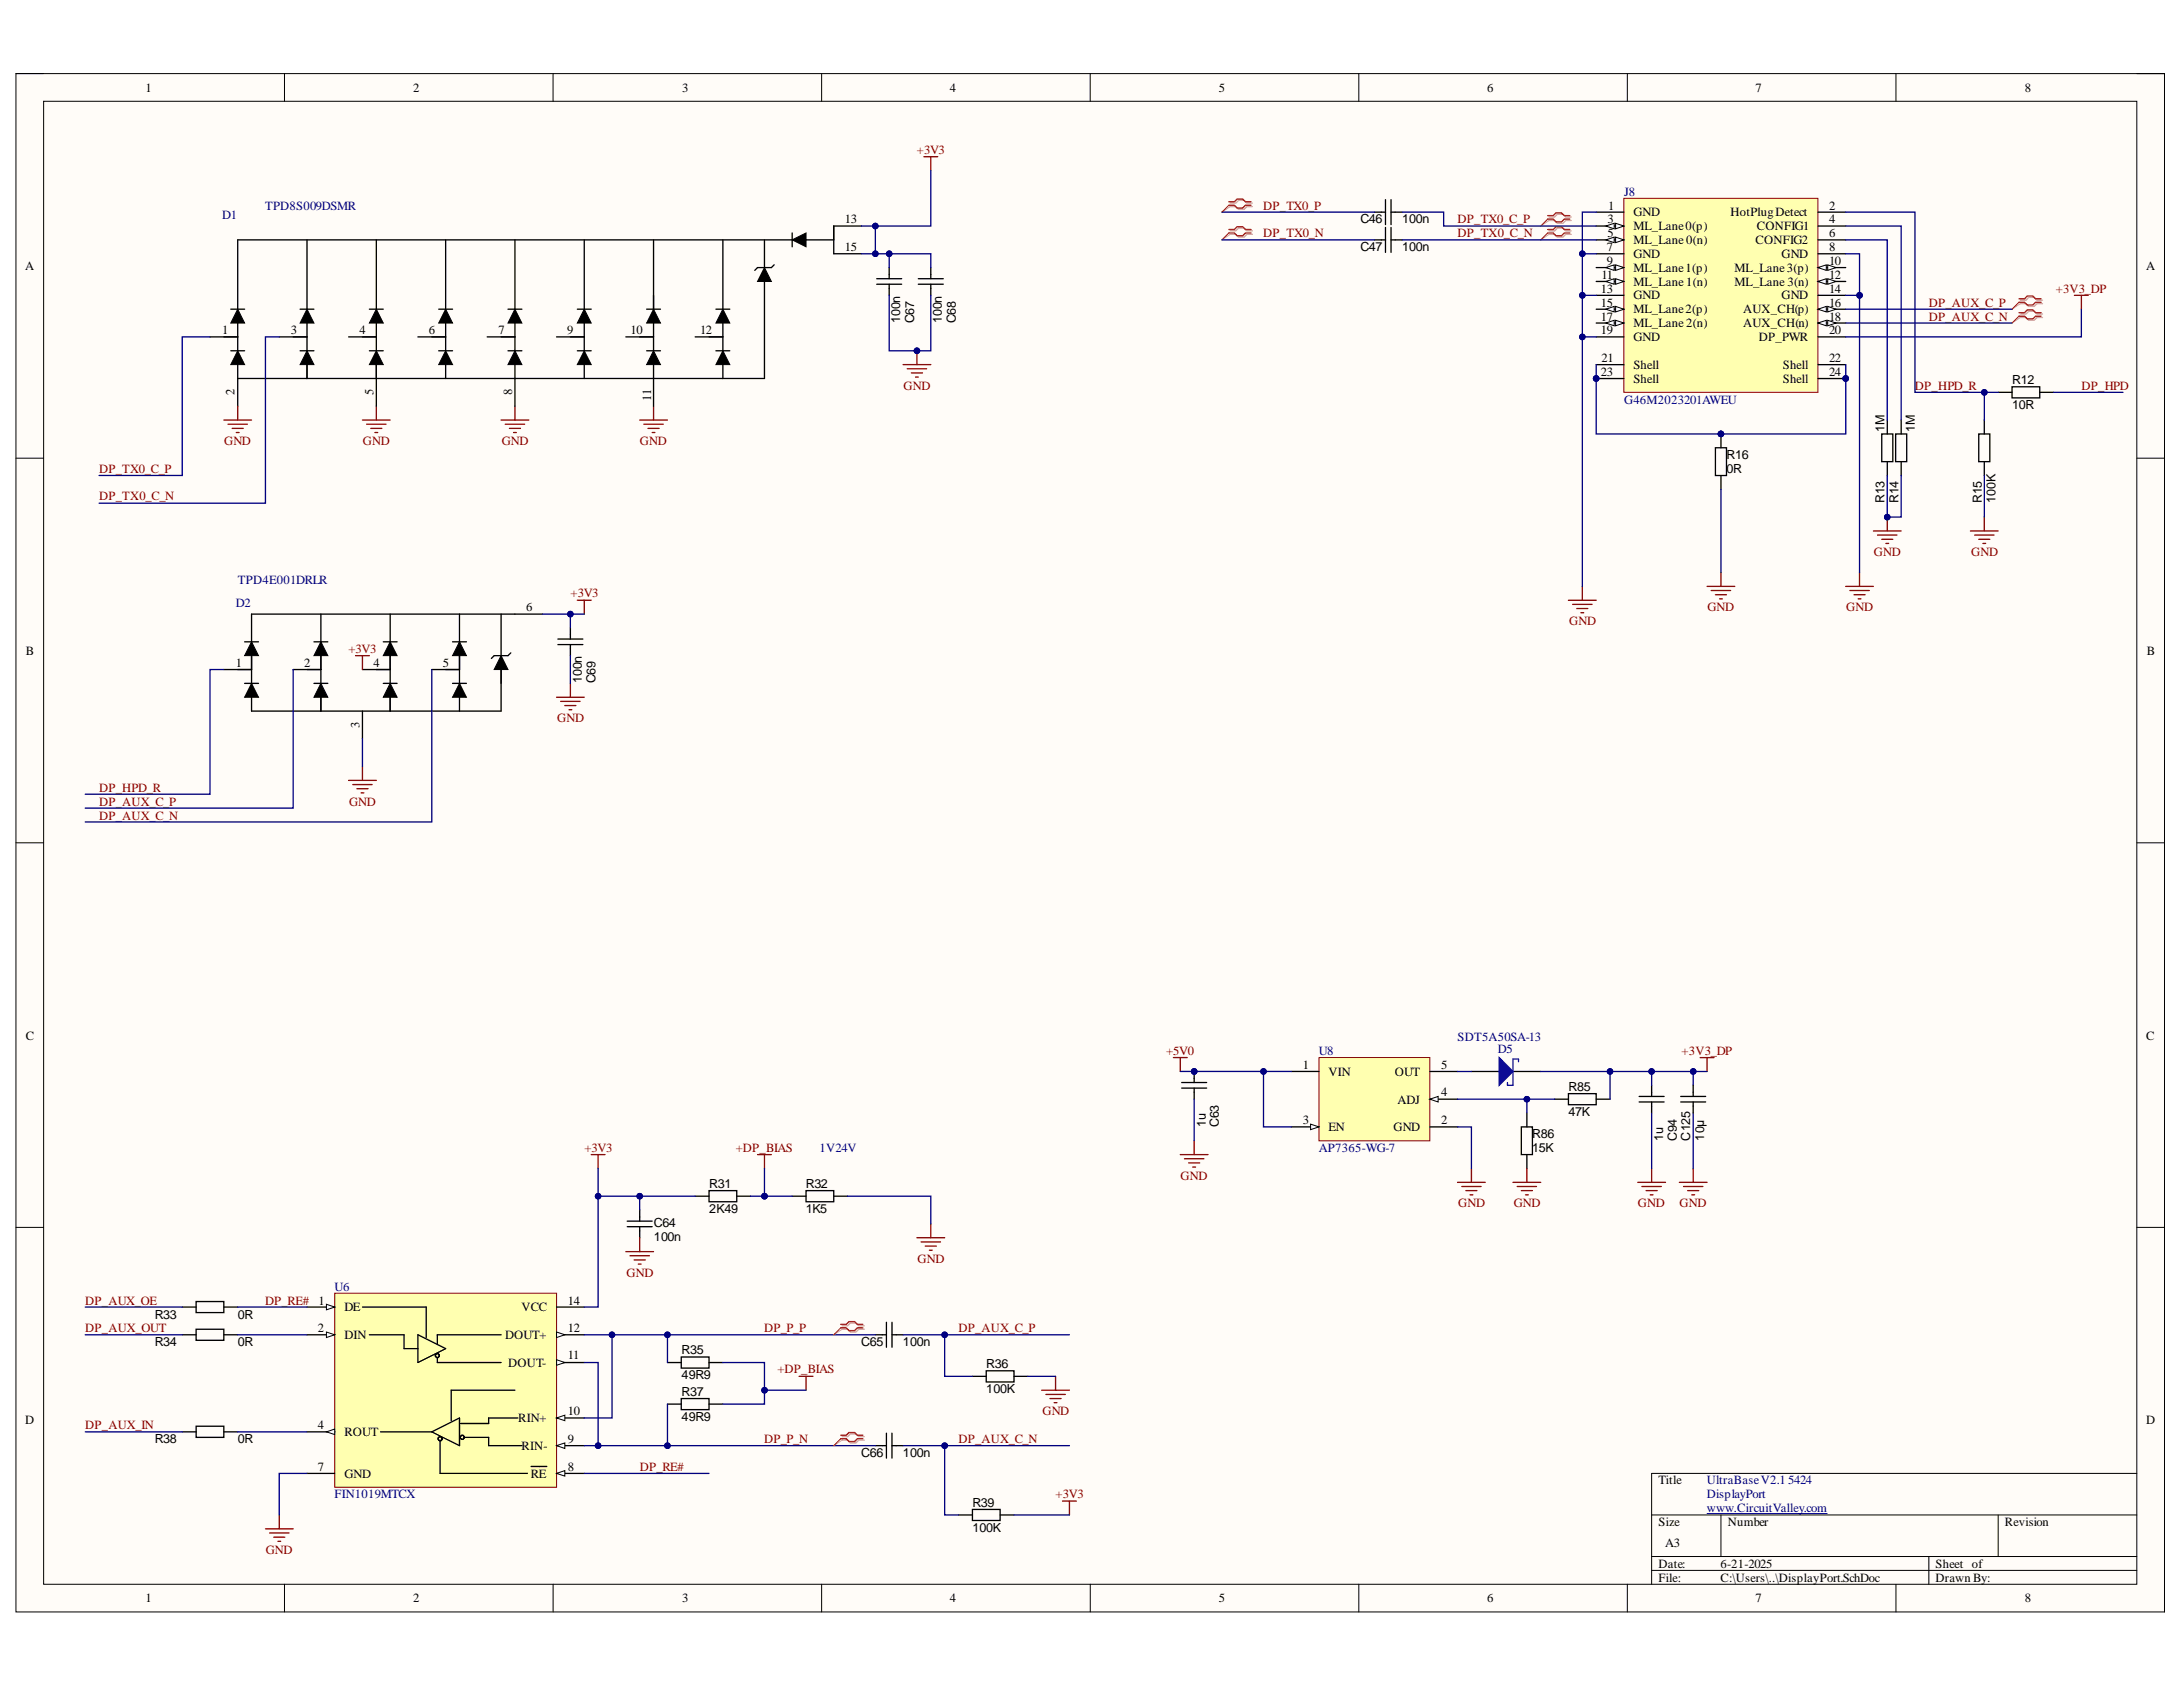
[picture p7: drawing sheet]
<svg xmlns="http://www.w3.org/2000/svg" width="279mm" height="216mm" viewBox="0 0 279 216" stroke-linecap="round" stroke-linejoin="round" font-family="sans-serif">
<defs><g id="words">
<g font-size="1.6">
<text x="18.6" y="11.8">1</text>
<text x="52.9" y="11.8">2</text>
<text x="87.3" y="11.8">3</text>
<text x="121.6" y="11.8">4</text>
<text x="156" y="11.8">5</text>
<text x="190.4" y="11.8">6</text>
<text x="224.7" y="11.8">7</text>
<text x="259.1" y="11.8">8</text>
<text x="108.1" y="28.6">13</text>
<text x="174.1" y="28.6">C46</text>
<text x="179.4" y="28.6">100n</text>
<text x="205.8" y="28.6">3</text>
<text x="205.8" y="26.8">1</text>
<text x="209.1" y="27.7">GND</text>
<text x="209.1" y="29.4">ML_Lane0(p)</text>
<text x="221.5" y="27.7">HotPlugDetect</text>
<text x="224.9" y="29.4">CONFIG1</text>
<text x="234.1" y="26.8">2</text>
<text x="234.1" y="28.6">4</text>
<text x="3.2" y="34.6">A</text>
<text x="108.1" y="32.1">15</text>
<text x="174.1" y="32.1">C47</text>
<text x="179.4" y="32.1">100n</text>
<text x="205" y="35.7">11</text>
<text x="205.7" y="32.1">7</text>
<text x="205.7" y="33.9">9</text>
<text x="205.8" y="30.4">5</text>
<text x="209.1" y="31.2">ML_Lane 0(n)</text>
<text x="209.1" y="33">GND</text>
<text x="209.1" y="34.8">ML_Lane1(p)</text>
<text x="222" y="34.8">ML_Lane3(p)</text>
<text x="224.7" y="31.2">CONFIG2</text>
<text x="228" y="33">GND</text>
<text x="234.1" y="30.4">6</text>
<text x="234.1" y="32.1">8</text>
<text x="234.1" y="33.9">10</text>
<text x="234.1" y="35.7">12</text>
<text x="274.7" y="34.6">A</text>
<text x="115.2" y="41.4" transform="rotate(-90 115.2 41.4)">100n</text>
<text x="117" y="41.4" transform="rotate(-90 117 41.4)">C67</text>
<text x="120.6" y="41.4" transform="rotate(-90 120.6 41.4)">100n</text>
<text x="122.3" y="41.4" transform="rotate(-90 122.3 41.4)">C68</text>
<text x="204.9" y="37.5">13</text>
<text x="204.9" y="39.2">15</text>
<text x="204.9" y="41">17</text>
<text x="209.1" y="36.5">ML_Lane 1(n)</text>
<text x="209.1" y="38.3">GND</text>
<text x="209.1" y="40.1">ML_Lane2(p)</text>
<text x="209.1" y="41.9">ML_Lane 2(n)</text>
<text x="222" y="36.5">ML_Lane 3(n)</text>
<text x="223.1" y="40.1">AUX_CH(p)</text>
<text x="223.1" y="41.9">AUX_CH(n)</text>
<text x="228" y="38.3">GND</text>
<text x="234.1" y="37.5">14</text>
<text x="234.1" y="39.2">16</text>
<text x="234.1" y="41">18</text>
<text x="28.4" y="42.8">1</text>
<text x="37.2" y="42.8">3</text>
<text x="46" y="42.8">4</text>
<text x="54.9" y="42.8">6</text>
<text x="63.8" y="42.8">7</text>
<text x="72.6" y="42.8">9</text>
<text x="80.7" y="42.8">10</text>
<text x="89.6" y="42.8">12</text>
<text x="204.9" y="42.8">19</text>
<text x="205" y="46.4">21</text>
<text x="209.1" y="43.6">GND</text>
<text x="209.1" y="47.2">Shell</text>
<text x="225.1" y="43.6">DP_PWR</text>
<text x="228.2" y="47.2">Shell</text>
<text x="234.1" y="42.8">20</text>
<text x="234.1" y="46.4">22</text>
<text x="30" y="50.6" transform="rotate(-90 30 50.6)">2</text>
<text x="47.8" y="50.6" transform="rotate(-90 47.8 50.6)">5</text>
<text x="65.6" y="50.6" transform="rotate(-90 65.6 50.6)">8</text>
<text x="83.3" y="51.3" transform="rotate(-90 83.3 51.3)">11</text>
<text x="204.9" y="48.1">23</text>
<text x="209.1" y="49">Shell</text>
<text x="228.2" y="49">Shell</text>
<text x="234.1" y="48.1">24</text>
<text x="257.5" y="52.4">10R</text>
<text x="257.5" y="49.1">R12</text>
<text x="221" y="58.8">R16</text>
<text x="241.2" y="55.3" transform="rotate(-90 241.2 55.3)">1M</text>
<text x="245.1" y="55.3" transform="rotate(-90 245.1 55.3)">1M</text>
<text x="221" y="60.5">0R</text>
<text x="241.2" y="64.4" transform="rotate(-90 241.2 64.4)">R13</text>
<text x="243" y="64.4" transform="rotate(-90 243 64.4)">R14</text>
<text x="253.6" y="64.4" transform="rotate(-90 253.6 64.4)">R15</text>
<text x="255.4" y="64.4" transform="rotate(-90 255.4 64.4)">100K</text>
<text x="3.3" y="83.8">B</text>
<text x="67.3" y="78.2">6</text>
<text x="274.8" y="83.8">B</text>
<text x="30.2" y="85.3">1</text>
<text x="38.9" y="85.3">2</text>
<text x="47.8" y="85.3">4</text>
<text x="56.7" y="85.3">5</text>
<text x="74.5" y="87.5" transform="rotate(-90 74.5 87.5)">100n</text>
<text x="76.2" y="87.5" transform="rotate(-90 76.2 87.5)">C69</text>
<text x="46" y="93.1" transform="rotate(-90 46 93.1)">3</text>
<text x="3.3" y="133">C</text>
<text x="166.8" y="136.8">1</text>
<text x="170.1" y="137.7">VIN</text>
<text x="178.5" y="137.7">OUT</text>
<text x="184.4" y="136.8">5</text>
<text x="274.7" y="133">C</text>
<text x="166.8" y="143.9">3</text>
<text x="178.9" y="141.3">ADJ</text>
<text x="184.4" y="140.3">4</text>
<text x="184.4" y="143.9">2</text>
<text x="200.8" y="142.9">47K</text>
<text x="200.8" y="139.6">R85</text>
<text x="154.3" y="144.2" transform="rotate(-90 154.3 144.2)">1u</text>
<text x="156" y="144.2" transform="rotate(-90 156 144.2)">C63</text>
<text x="170.1" y="144.7">EN</text>
<text x="178.3" y="144.7">GND</text>
<text x="196.1" y="147.4">15K</text>
<text x="196.1" y="145.6">R86</text>
<text x="212.9" y="146" transform="rotate(-90 212.9 146)">1u</text>
<text x="214.6" y="146" transform="rotate(-90 214.6 146)">C94</text>
<text x="216.3" y="146" transform="rotate(-90 216.3 146)">C125</text>
<text x="218.1" y="146" transform="rotate(-90 218.1 146)">10µ</text>
<text x="90.8" y="155.2">2K49</text>
<text x="90.8" y="152.1">R31</text>
<text x="103.1" y="155.2">1K5</text>
<text x="103.1" y="152.1">R32</text>
<text x="83.7" y="158.8">100n</text>
<text x="83.7" y="157">C64</text>
<text x="40.8" y="167">1</text>
<text x="44.1" y="167.8">DE</text>
<text x="66.8" y="167.8">VCC</text>
<text x="72.7" y="167">14</text>
<text x="19.8" y="168.7">R33</text>
<text x="19.8" y="172.3">R34</text>
<text x="30.5" y="168.7">0R</text>
<text x="30.5" y="172.3">0R</text>
<text x="40.7" y="170.5">2</text>
<text x="44.1" y="171.4">DIN</text>
<text x="64.6" y="171.4">DOUT+</text>
<text x="72.7" y="174">11</text>
<text x="72.7" y="170.5">12</text>
<text x="87.2" y="173.3">R35</text>
<text x="110.2" y="172.3">C65</text>
<text x="115.6" y="172.3">100n</text>
<text x="65.1" y="174.9">DOUT-</text>
<text x="87.2" y="176.5">49R9</text>
<text x="87.2" y="178.6">R37</text>
<text x="126.2" y="178.3">100K</text>
<text x="126.2" y="175.1">R36</text>
<text x="3.2" y="182.2">D</text>
<text x="19.8" y="184.6">R38</text>
<text x="30.5" y="184.6">0R</text>
<text x="40.7" y="182.9">4</text>
<text x="44.1" y="183.8">ROUT</text>
<text x="66.3" y="182">RIN+</text>
<text x="66.8" y="185.6">RIN-</text>
<text x="72.7" y="184.6">9</text>
<text x="72.7" y="181.1">10</text>
<text x="87.2" y="181.9">49R9</text>
<text x="274.7" y="182.2">D</text>
<text x="40.7" y="188.2">7</text>
<text x="44.1" y="189.1">GND</text>
<text x="67.9" y="189.1">RE</text>
<text x="72.7" y="188.2">8</text>
<text x="110.2" y="186.4">C66</text>
<text x="115.6" y="186.4">100n</text>
<text x="212.3" y="190">Title</text>
<text x="124.5" y="196.1">100K</text>
<text x="124.5" y="192.8">R39</text>
<text x="212.3" y="195.3">Size</text>
<text x="221.2" y="195.3">Number</text>
<text x="256.6" y="195.3">Revision</text>
<text x="212.3" y="200.6">Date:</text>
<text x="212.3" y="202.4">File:</text>
<text x="213.1" y="198">A3</text>
<text x="220.2" y="200.6">6-21-2025</text>
<text x="220.2" y="202.4">C:\Users\..\DisplayPort.SchDoc</text>
<text x="247.7" y="200.6">Sheet of</text>
<text x="247.7" y="202.4">Drawn By:</text>
<text x="18.6" y="205">1</text>
<text x="52.9" y="205">2</text>
<text x="87.3" y="205">3</text>
<text x="121.6" y="205">4</text>
<text x="156" y="205">5</text>
<text x="190.4" y="205">6</text>
<text x="224.7" y="205">7</text>
<text x="259.1" y="205">8</text>
</g>
<g font-size="1.6" fill="#800000">
<text x="117.3" y="19.7">+3V3</text>
<text x="161.7" y="26.8">DP_TX0_P</text>
<text x="186.5" y="28.6">DP_TX0_C_P</text>
<text x="161.7" y="30.4">DP_TX0_N</text>
<text x="186.5" y="30.4">DP_TX0_C_N</text>
<text x="246.9" y="39.2">DP_AUX_C_P</text>
<text x="246.9" y="41">DP_AUX_C_N</text>
<text x="263.1" y="37.5">+3V3_DP</text>
<text x="115.7" y="49.9">GND</text>
<text x="245.1" y="49.9">DP_HPD_R</text>
<text x="266.4" y="49.9">DP_HPD</text>
<text x="28.7" y="56.9">GND</text>
<text x="46.4" y="56.9">GND</text>
<text x="64.2" y="56.9">GND</text>
<text x="81.9" y="56.9">GND</text>
<text x="12.7" y="64">DP_TX0_C_N</text>
<text x="12.7" y="60.5">DP_TX0_C_P</text>
<text x="239.8" y="71.1">GND</text>
<text x="252.3" y="71.1">GND</text>
<text x="73" y="76.5">+3V3</text>
<text x="44.6" y="83.6">+3V3</text>
<text x="200.8" y="80">GND</text>
<text x="218.5" y="78.2">GND</text>
<text x="236.3" y="78.2">GND</text>
<text x="71.3" y="92.4">GND</text>
<text x="12.7" y="101.3">DP_HPD_R</text>
<text x="12.7" y="104.9">DP_AUX_C_N</text>
<text x="12.7" y="103.1">DP_AUX_C_P</text>
<text x="44.7" y="103.1">GND</text>
<text x="149.2" y="135">+5V0</text>
<text x="215.2" y="135">+3V3_DP</text>
<text x="74.8" y="147.4">+3V3</text>
<text x="94.2" y="147.4">+DP_BIAS</text>
<text x="151.1" y="151">GND</text>
<text x="186.6" y="154.5">GND</text>
<text x="193.7" y="154.5">GND</text>
<text x="209.6" y="154.5">GND</text>
<text x="215" y="154.5">GND</text>
<text x="117.4" y="161.6">GND</text>
<text x="10.9" y="167">DP_AUX_OE</text>
<text x="33.9" y="167">DP_RE#</text>
<text x="80.2" y="163.4">GND</text>
<text x="10.9" y="170.5">DP_AUX_OUT</text>
<text x="97.8" y="170.5">DP_P_P</text>
<text x="122.7" y="170.5">DP_AUX_C_P</text>
<text x="99.5" y="175.8">+DP_BIAS</text>
<text x="10.9" y="182.9">DP_AUX_IN</text>
<text x="97.8" y="184.6">DP_P_N</text>
<text x="122.7" y="184.6">DP_AUX_C_N</text>
<text x="133.4" y="181.1">GND</text>
<text x="81.9" y="188.2">DP_RE#</text>
<text x="135.1" y="191.7">+3V3</text>
<text x="34" y="198.9">GND</text>
</g>
<g font-size="1.6" fill="#000080">
<text x="28.4" y="28.1">D1</text>
<text x="33.9" y="26.8">TPD8S009DSMR</text>
<text x="207.9" y="25">J8</text>
<text x="207.9" y="51.7">G46M2023201AWEU</text>
<text x="30.2" y="77.7">D2</text>
<text x="30.5" y="74.7">TPD4E001DRLR</text>
<text x="168.8" y="135">U8</text>
<text x="186.5" y="133.2">SDT5A50SA-13</text>
<text x="191.7" y="134.8">D5</text>
<text x="104.9" y="147.4">1V24V</text>
<text x="168.8" y="147.4">AP7365-WG-7</text>
<text x="42.8" y="165.2">U6</text>
<text x="42.8" y="191.7">FIN1019MTCX</text>
<text x="218.4" y="190">UltraBaseV2.1</text>
<text x="218.4" y="191.7">DisplayPort</text>
<text x="228.9" y="190">5424</text>
<text x="218.4" y="193.5">www.CircuitValley.com</text>
</g>
</g></defs>
<path d="M2 9.4h275v196.9h-275z" fill-rule="evenodd" fill="#fffcf8"/>
<path d="M2 9.4h275v196.9h-275z" fill="none" stroke="#000" stroke-width=".13"/>
<path d="M5.6 13h267.9v189.8h-267.9z" fill-rule="evenodd" fill="#fffcf8"/>
<g fill="none" stroke="#000" stroke-width=".13">
<path d="M2 9.4h3.6M5.6 13h267.9v189.8h-267.9zM36.4 9.4v3.6M70.8 9.4v3.6M105.2 9.4v3.6M139.5 9.4v3.6M173.9 9.4v3.6M208.3 9.4v3.6M242.7 9.4v3.6M273.5 9.4h3.5v3.6M2 58.6h3.6M273.5 58.6h3.5"/>
<path d="M2 107.9h3.6M273.5 107.9h3.5M2 157.1h3.6M273.5 157.1h3.5M211.4 193.9h62.1M211.4 199.2h62.1M220.3 193.9v5.3M246.9 199.2v3.6M255.7 193.9v5.3M273.5 188.6h-62.1v14.2M36.4 202.8v3.5M70.8 202.8v3.5"/>
<path d="M105.2 202.8v3.5M139.5 202.8v3.5M173.9 202.8v3.5M208.3 202.8v3.5M211.4 201h62.1M242.7 202.8v3.5M277 202.8v3.5"/>
</g>
<circle cx="204.3" cy="48.4" r=".35" fill="#000080"/>
<circle cx="204.3" cy="48.4" r=".35" fill="none" stroke="#000080" stroke-width=".13"/>
<circle cx="236.2" cy="48.4" r=".35" fill="#000080"/>
<circle cx="236.2" cy="48.4" r=".35" fill="none" stroke="#000080" stroke-width=".13"/>
<path d="M207.8 25.4h24.9v24.8h-24.9z" fill-rule="evenodd" fill="#ffffb0"/>
<path d="M207.8 25.4h24.9v24.8h-24.9z" fill="none" stroke="#800000" stroke-width=".13"/>
<path d="M204.3 27.2h3.5M204.3 28.9h3.5" fill="none" stroke="#000" stroke-width=".17"/>
<path d="M206.8 28.6l1 .3-1 .4z" fill="#f8fcff"/>
<path d="M206.8 28.6l1 .3-1 .4z" fill="none" stroke="#000" stroke-width=".13"/>
<path d="M205.5 28.9l1.1-.3v.7z" fill="#f8fcff"/>
<path d="M205.5 28.9l1.1-.3v.7z" fill="none" stroke="#000" stroke-width=".13"/>
<path d="M204.3 30.7h3.5" fill="none" stroke="#000" stroke-width=".17"/>
<path d="M206.8 30.3l1 .4-1 .4z" fill="#f8fcff"/>
<path d="M206.8 30.3l1 .4-1 .4z" fill="none" stroke="#000" stroke-width=".13"/>
<path d="M205.5 30.7l1.1-.4v.8z" fill="#f8fcff"/>
<path d="M205.5 30.7l1.1-.4v.8z" fill="none" stroke="#000" stroke-width=".13"/>
<path d="M204.3 32.5h3.5M204.3 34.2h3.5M232.7 32.5h3.5M232.7 27.2h3.5M232.7 28.9h3.5M232.7 30.7h3.5" fill="none" stroke="#000" stroke-width=".17"/>
<path d="M206.8 33.9l1 .3-1 .4z" fill="#f8fcff"/>
<path d="M206.8 33.9l1 .3-1 .4z" fill="none" stroke="#000" stroke-width=".13"/>
<path d="M205.5 34.2l1.1-.3v.7z" fill="#f8fcff"/>
<path d="M205.5 34.2l1.1-.3v.7z" fill="none" stroke="#000" stroke-width=".13"/>
<path d="M232.7 34.2h3.5" fill="none" stroke="#000" stroke-width=".17"/>
<path d="M232.7 34.2l1-.3v.7z" fill="#f8fcff"/>
<path d="M232.7 34.2l1-.3v.7z" fill="none" stroke="#000" stroke-width=".13"/>
<path d="M233.9 33.9l1.1 .3-1.1 .4z" fill="#f8fcff"/>
<path d="M233.9 33.9l1.1 .3-1.1 .4z" fill="none" stroke="#000" stroke-width=".13"/>
<path d="M204.3 36h3.5" fill="none" stroke="#000" stroke-width=".17"/>
<path d="M206.8 35.7l1 .3-1 .4z" fill="#f8fcff"/>
<path d="M206.8 35.7l1 .3-1 .4z" fill="none" stroke="#000" stroke-width=".13"/>
<path d="M205.5 36l1.1-.3v.7z" fill="#f8fcff"/>
<path d="M205.5 36l1.1-.3v.7z" fill="none" stroke="#000" stroke-width=".13"/>
<path d="M232.7 36h3.5" fill="none" stroke="#000" stroke-width=".17"/>
<path d="M232.7 36l1-.3v.7z" fill="#f8fcff"/>
<path d="M232.7 36l1-.3v.7z" fill="none" stroke="#000" stroke-width=".13"/>
<path d="M233.9 35.7l1.1 .3-1.1 .4z" fill="#f8fcff"/>
<path d="M233.9 35.7l1.1 .3-1.1 .4z" fill="none" stroke="#000" stroke-width=".13"/>
<path d="M204.3 37.8h3.5M204.3 39.6h3.5M232.7 37.8h3.5" fill="none" stroke="#000" stroke-width=".17"/>
<path d="M206.8 39.2l1 .4-1 .3z" fill="#f8fcff"/>
<path d="M206.8 39.2l1 .4-1 .3z" fill="none" stroke="#000" stroke-width=".13"/>
<path d="M205.5 39.6l1.1-.4v.7z" fill="#f8fcff"/>
<path d="M205.5 39.6l1.1-.4v.7z" fill="none" stroke="#000" stroke-width=".13"/>
<path d="M232.7 39.6h3.5" fill="none" stroke="#000" stroke-width=".17"/>
<path d="M232.7 39.6l1-.4v.7z" fill="#f8fcff"/>
<path d="M232.7 39.6l1-.4v.7z" fill="none" stroke="#000" stroke-width=".13"/>
<path d="M233.9 39.2l1.1 .4-1.1 .3z" fill="#f8fcff"/>
<path d="M233.9 39.2l1.1 .4-1.1 .3z" fill="none" stroke="#000" stroke-width=".13"/>
<path d="M204.3 41.3h3.5" fill="none" stroke="#000" stroke-width=".17"/>
<path d="M206.8 41l1 .3-1 .4z" fill="#f8fcff"/>
<path d="M206.8 41l1 .3-1 .4z" fill="none" stroke="#000" stroke-width=".13"/>
<path d="M205.5 41.3l1.1-.3v.7z" fill="#f8fcff"/>
<path d="M205.5 41.3l1.1-.3v.7z" fill="none" stroke="#000" stroke-width=".13"/>
<path d="M232.7 41.3h3.5" fill="none" stroke="#000" stroke-width=".17"/>
<path d="M232.7 41.3l1-.3v.7z" fill="#f8fcff"/>
<path d="M232.7 41.3l1-.3v.7z" fill="none" stroke="#000" stroke-width=".13"/>
<path d="M233.9 41l1.1 .3-1.1 .4z" fill="#f8fcff"/>
<path d="M233.9 41l1.1 .3-1.1 .4z" fill="none" stroke="#000" stroke-width=".13"/>
<path d="M204.3 43.1h3.5M204.3 46.7h3.5M204.3 48.4h3.5M232.7 43.1h3.5M232.7 46.7h3.5" fill="none" stroke="#000" stroke-width=".17"/>
<circle cx="204.3" cy="48.4" r=".35" fill="#000080"/>
<circle cx="204.3" cy="48.4" r=".35" fill="none" stroke="#000080" stroke-width=".13"/>
<path d="M232.7 48.4h3.5" fill="none" stroke="#000" stroke-width=".17"/>
<circle cx="236.2" cy="48.4" r=".35" fill="#000080"/>
<circle cx="236.2" cy="48.4" r=".35" fill="none" stroke="#000080" stroke-width=".13"/>
<g fill="none" stroke="#000" stroke-width=".17">
<path d="M175.9 27.2h1.4M175.9 30.7h1.4M177.3 25.6v3.1M177.3 29.1v3.2M178 27.2h1.5M178 25.6v3.1M178 29.1v3.2M178 30.7h1.5M240.8 55.5h1.5v3.6h-1.5zM241.6 53.8v1.7M241.6 59.1v1.8M242.6 55.5h1.4v3.6h-1.4z"/>
<path d="M243.3 53.8v1.7M243.3 59.1v1.8M253.3 55.5h1.4v3.6h-1.4zM254 53.8v1.7M254 59.1v1.8M255.7 50.2h1.8M257.5 49.5h3.6v1.4h-3.6zM261.1 50.2h1.7"/>
</g>
<path d="M157.5 26h.7l.3-.4h.7l.4 .4h.7M157.5 26.4h.7l.3 .4h.7l.4-.4h.7M157.5 29.5h.7l.3-.3h.7l.4 .3h.7M157.5 30h.7l.3 .3h.7l.4-.3h.7M198.3 27.8h.7l.3-.4h.7l.4 .4h.7M198.3 28.2h.7l.3 .4h.7l.4-.4h.7M198.3 29.6h.7l.3-.4h.7l.4 .4h.7M198.3 30h.7l.3 .3h.7l.4-.3h.7M258.6 38.4h.7l.3-.3h.8l.3 .3h.7M258.6 38.9h.7l.3 .3h.8l.3-.3h.7M258.6 40.2h.7l.3-.4h.8l.3 .4h.7M258.6 40.6h.7l.3 .4h.8l.3-.4h.7" fill="none" stroke="#d0a19e" stroke-width=".17"/>
<path d="M157.5 26.4l-1.1 .8M157.5 30l-1.1 .7M198.3 28.2l-1.1 .7M198.3 30l-1.1 .7M258.6 38.9l-1.1 .7M258.6 40.6l-1.1 .7" fill="none" stroke="#d0a19e" stroke-width=".13"/>
<path d="M157.3 25.8h.7l.3-.3h.7l.4 .3h.7M157.3 26.3h.7l.3 .3h.7l.4-.3h.7M157.3 29.4h.7l.3-.4h.7l.4 .4h.7M157.3 29.8h.7l.3 .4h.7l.4-.4h.7M198.1 27.6h.7l.3-.4h.8l.3 .4h.7M198.1 28h.7l.3 .4h.8l.3-.4h.7M198.1 29.4h.7l.3-.4h.8l.3 .4h.7M198.1 29.8h.7l.3 .4h.8l.3-.4h.7M258.4 38.2h.7l.4-.3h.7l.3 .3h.7M258.4 38.7h.7l.4 .3h.7l.3-.3h.7M258.4 40h.7l.4-.3h.7l.3 .3h.7M258.4 40.5h.7l.4 .3h.7l.3-.3h.7" fill="none" stroke="#f00" stroke-width=".17"/>
<path d="M157.3 26.3l-.9 .9M157.3 29.8l-.9 .9M198.1 28l-.9 .9M198.1 29.8l-.9 .9M258.4 38.7l-.9 .9M258.4 40.5l-.9 .8" fill="none" stroke="#f00" stroke-width=".13"/>
<path d="M200.7 76.8h3.6M201.3 77.4h2.5M201.8 77.9h1.4M202.3 78.4h.4M202.5 75v1.8M239.8 68h3.5M240.3 68.5h2.5M240.8 69h1.5M241.4 69.5h.3M241.6 66.2v1.8" fill="none" stroke="#800000" stroke-width=".17"/>
<circle cx="241.5" cy="66.2" r=".35" fill="#000080"/>
<circle cx="241.5" cy="66.2" r=".35" fill="none" stroke="#000080" stroke-width=".13"/>
<path d="M265.5 37.8h1.8M266.4 37.8v1.8M252.2 68h3.5M252.7 68.5h2.5M253.3 69h1.4M253.8 69.5h.3M254 66.2v1.8" fill="none" stroke="#800000" stroke-width=".17"/>
<circle cx="220.3" cy="55.5" r=".35" fill="#000080"/>
<circle cx="220.3" cy="55.5" r=".35" fill="none" stroke="#000080" stroke-width=".13"/>
<path d="M220.3 55.5v1.8M220.3 60.9v1.7" fill="none" stroke="#000" stroke-width=".17"/>
<circle cx="220.3" cy="55.5" r=".35" fill="#000080"/>
<circle cx="220.3" cy="55.5" r=".35" fill="none" stroke="#000080" stroke-width=".13"/>
<path d="M219.6 57.3h1.4v3.6h-1.4z" fill="none" stroke="#000" stroke-width=".17"/>
<path d="M218.5 75h3.5M219 75.6h2.5M219.6 76.1h1.4M220.1 76.6h.3M220.3 73.3v1.7M236.2 75h3.6M236.8 75.6h2.4M237.3 76.1h1.4M237.8 76.6h.4M238 73.3v1.7" fill="none" stroke="#800000" stroke-width=".17"/>
<path d="M42.8 165.5h28.4v24.8h-28.4z" fill-rule="evenodd" fill="#ffffb0"/>
<path d="M42.8 165.5h28.4v24.8h-28.4z" fill="none" stroke="#800000" stroke-width=".13"/>
<path d="M39.3 167.3h3.5" fill="none" stroke="#000" stroke-width=".17"/>
<path d="M41.8 166.9l1 .4-1 .3z" fill="#f8fcff"/>
<path d="M41.8 166.9l1 .4-1 .3z" fill="none" stroke="#000" stroke-width=".13"/>
<path d="M39.3 170.8h3.5" fill="none" stroke="#000" stroke-width=".17"/>
<path d="M41.8 170.5l1 .3-1 .4z" fill="#f8fcff"/>
<path d="M41.8 170.5l1 .3-1 .4z" fill="none" stroke="#000" stroke-width=".13"/>
<path d="M39.3 183.2h3.5" fill="none" stroke="#000" stroke-width=".17"/>
<path d="M41.8 183.2l1-.3v.7z" fill="#f8fcff"/>
<path d="M41.8 183.2l1-.3v.7z" fill="none" stroke="#000" stroke-width=".13"/>
<path d="M39.3 188.6h3.5M71.2 188.6h3.6" fill="none" stroke="#000" stroke-width=".17"/>
<path d="M71.2 188.6l1.1-.4v.7z" fill="#f8fcff"/>
<path d="M71.2 188.6l1.1-.4v.7z" fill="none" stroke="#000" stroke-width=".13"/>
<path d="M68 187.7h2M71.2 185h3.6" fill="none" stroke="#000" stroke-width=".17"/>
<path d="M71.2 185l1.1-.3v.7z" fill="#f8fcff"/>
<path d="M71.2 185l1.1-.3v.7z" fill="none" stroke="#000" stroke-width=".13"/>
<path d="M71.2 181.5h3.6" fill="none" stroke="#000" stroke-width=".17"/>
<path d="M71.2 181.5l1.1-.4v.7z" fill="#f8fcff"/>
<path d="M71.2 181.5l1.1-.4v.7z" fill="none" stroke="#000" stroke-width=".13"/>
<path d="M71.2 174.4h3.6" fill="none" stroke="#000" stroke-width=".17"/>
<path d="M71.2 174l1.1 .4-1.1 .3z" fill="#f8fcff"/>
<path d="M71.2 174l1.1 .4-1.1 .3z" fill="none" stroke="#000" stroke-width=".13"/>
<path d="M71.2 170.8h3.6" fill="none" stroke="#000" stroke-width=".17"/>
<path d="M71.2 170.5l1.1 .3-1.1 .4z" fill="#f8fcff"/>
<g fill="none" stroke="#000" stroke-width=".13">
<path d="M30.4 39.6l.9 1.7h-1.8zM39.3 39.6l.9 1.7h-1.8zM48.2 39.6l.9 1.7h-1.8zM57 39.6l.9 1.7h-1.8zM65.9 39.6l.9 1.7h-1.8zM74.8 39.6l.9 1.7h-1.8zM83.6 39.6l.9 1.7h-1.7zM92.5 39.6l.9 1.7h-1.8zM97.8 34.2l.9 1.8h-1.7zM101.4 30.7l1.8-.9v1.8zM30.4 44.9l.9 1.8h-1.8zM39.3 44.9l.9 1.8h-1.8z"/>
<path d="M48.2 44.9l.9 1.8h-1.8zM57 44.9l.9 1.8h-1.8zM65.9 44.9l.9 1.8h-1.8zM74.8 44.9l.9 1.8h-1.8zM83.6 44.9l.9 1.8h-1.7zM92.5 44.9l.9 1.8h-1.8zM71.2 170.5l1.1 .3-1.1 .4z"/>
</g>
<g fill="none" stroke="#000" stroke-width=".17">
<path d="M29.5 39.6h1.8M38.4 39.6h1.8M39.3 30.7v8.9M47.3 39.6h1.8M48.2 30.7v8.9M56.1 39.6h1.8M57 30.7v8.9M65 39.6h1.8M65.9 30.7v8.9M73.9 39.6h1.8M74.8 30.7v8.9M82.8 39.6h1.7"/>
<path d="M83.6 30.7v8.9M91.6 39.6h1.8M92.5 30.7v8.9M97.8 30.7v3.5M97.8 36v12.4h-67.4M99.1 33.9l-.4 .3h-1.7l-.4 .4M101.4 29.8v1.8M106.7 30.7h-76.3v8.9M110.3 28.9h-3.6v3.6h3.6M112.2 36.4h3.2M112.2 35.7h3.2M113.8 34.2v1.5"/>
<path d="M113.8 36.4v1.4M117.5 36.4h3.2M117.5 35.7h3.2M119.1 34.2v1.5M119.1 36.4v1.4M26.9 43.1h3.5M29.5 44.9h1.8M30.4 40.8v4.1M30.4 46.7v5.3M35.7 43.1h3.6M38.4 44.9h1.8M39.3 40.8v4.1"/>
<path d="M39.3 46.7v1.7M44.6 43.1h3.6M47.3 44.9h1.8M48.2 40.8v4.1M48.2 46.7v5.3M53.5 43.1h3.5M56.1 44.9h1.8M57 40.8v4.1M57 46.7v1.7M62.4 43.1h3.5M65 44.9h1.8M65.9 40.8v4.1"/>
<path d="M65.9 46.7v5.3M71.2 43.1h3.6M73.9 44.9h1.8M74.8 40.8v4.1M74.8 46.7v1.7M80.1 43.1h3.5M82.8 44.9h1.7M83.6 40.8v4.1M83.6 46.7v5.3M89 43.1h3.5M91.6 44.9h1.8M92.5 40.8v4.1"/>
<path d="M92.5 46.7v1.7M80.3 157h3.2M80.3 156.3h3.2M81.9 154.9v1.4M81.9 157v1.4M89 153.1h1.7M90.7 152.4h3.6v1.4h-3.6zM94.3 153.1h1.8M101.4 153.1h1.8M103.2 152.4h3.5v1.4h-3.5zM106.7 153.1h1.8M23.3 167.3h1.8"/>
<path d="M23.3 170.8h1.8M25.1 166.6h3.5v1.4h-3.5zM25.1 170.1h3.5v1.4h-3.5zM28.6 167.3h1.8M28.6 170.8h1.8M46.4 167.3h8.2v3.9M47.3 170.8h4.4v1.8h1.8M53.5 170.8l3.5 1.8-3.5 1.8zM56 173.8v.6h8.1M64.1 170.8h-8.1v1.3M65.9 177.9h-8.1v3.9M71.2 167.3h3.6"/>
<path d="M85.4 174.4h1.8M85.4 179.7h1.8M87.2 173.7h3.5v1.4h-3.5zM87.2 179h3.5v1.4h-3.5zM90.7 174.4h1.8M90.7 179.7h1.8M112 170.8h1.5M113.5 169.2v3.2M114.2 170.8h1.4M114.2 169.2v3.2M124.5 176.1h1.7M126.2 175.4h3.6v1.5h-3.6z"/>
<path d="M129.8 176.1h1.8M23.3 183.2h1.8M25.1 182.5h3.5v1.5h-3.5zM28.6 183.2h1.8M48.7 183.2h6.6M55.3 183.2l3.5-1.7v3.5zM56.3 184.3v4.3h11.2M59.3 184h3.2v1h4.3M66.3 181.5h-3.8v.7h-3.7M112 185h1.5M113.5 183.4v3.2M114.2 185h1.4"/>
<path d="M114.2 183.4v3.2M122.7 193.9h1.8M124.5 193.2h3.5v1.4h-3.5zM128 193.9h1.8"/>
<circle cx="56" cy="173.5" r=".25"/>
<circle cx="56.3" cy="184.1" r=".26"/>
<circle cx="59.2" cy="183.9" r=".25"/>
</g>
<g fill="none" stroke="#800000" stroke-width=".17">
<path d="M28.6 53.8h3.6M29.2 54.3h2.5M29.7 54.8h1.4M30.2 55.4h.4M30.4 52v1.8M46.4 53.8h3.5M46.9 54.3h2.5M47.5 54.8h1.4M48 55.4h.3M48.2 52v1.8M64.1 53.8h3.6M64.7 54.3h2.4"/>
<path d="M65.2 54.8h1.4M65.7 55.4h.4M65.9 52v1.8M81.9 53.8h3.5M82.4 54.3h2.5M82.9 54.8h1.5M83.5 55.4h.3M83.6 52v1.8M115.6 46.7h3.5M116.1 47.2h2.5M116.6 47.7h1.5M117.2 48.3h.3"/>
<path d="M117.4 44.9v1.8M75.7 147.8h1.7M76.5 147.8v1.7M81.9 158.4v1.8M97 147.8h1.7M97.8 147.8v1.7M117.4 158.4h3.5M117.9 158.9h2.5M118.4 159.5h1.4M119.1 156.6v1.8M80.1 160.2h3.5M80.6 160.7h2.5"/>
<path d="M81.2 161.2h1.4M81.7 161.8h.3M102.3 176.1h1.8M103.2 176.1v1.8M119 160h.3M133.3 177.9h3.6M133.9 178.5h2.4M134.4 179h1.4M134.9 179.5h.4M135.1 176.1v1.8M34 195.7h3.5M34.5 196.2h2.5"/>
<path d="M35 196.7h1.5M35.6 197.3h.3M35.7 193.9v1.8M136 192.1h1.8M136.9 192.1v1.8"/>
</g>
<g fill="#000">
<path d="M97.8 34.2l.9 1.8h-1.7zM101.4 30.7l1.8-.9v1.8zM30.4 39.6l.9 1.7h-1.8zM30.4 44.9l.9 1.8h-1.8zM39.3 39.6l.9 1.7h-1.8zM39.3 44.9l.9 1.8h-1.8zM48.2 39.6l.9 1.7h-1.8zM48.2 44.9l.9 1.8h-1.8zM57 39.6l.9 1.7h-1.8zM57 44.9l.9 1.8h-1.8zM65.9 39.6l.9 1.7h-1.8zM65.9 44.9l.9 1.8h-1.8z"/>
<path d="M74.8 39.6l.9 1.7h-1.8zM74.8 44.9l.9 1.8h-1.8zM83.6 39.6l.9 1.7h-1.7zM83.6 44.9l.9 1.8h-1.7zM92.5 39.6l.9 1.7h-1.8zM92.5 44.9l.9 1.8h-1.8z"/>
</g>
<circle cx="117.4" cy="44.9" r=".36" fill="#000080"/>
<circle cx="117.4" cy="44.9" r=".36" fill="none" stroke="#000080" stroke-width=".13"/>
<g fill="none" stroke="#800000" stroke-width=".17">
<path d="M118.2 20.1h1.8M119.1 20.1v1.7M73.9 76.8h1.8M74.8 76.8v1.8M44.6 99.9h3.6M45.5 83.9h1.8M46.4 83.9v1.8M46.4 98.1v1.8M71.2 89.2h3.6M71.8 89.8h2.4M72.3 90.3h1.4M72.8 90.8h.4"/>
<path d="M73 87.5v1.7M45.2 100.4h2.4M45.7 100.9h1.4M46.2 101.5h.4M150.2 135.3h1.8M151.1 135.3v1.8"/>
</g>
<g fill="none" stroke="#000" stroke-width=".17">
<path d="M41.1 78.6v8.9M49.9 78.6v8.9M58.8 78.6v8.9M64.1 78.6v12.4h-31.9v-1.8M69.5 78.6h-37.3v8.9M28.6 85.7h3.6M31.3 82.1h1.8M31.3 87.5h1.8M37.5 85.7h3.6M40.2 82.1h1.8M40.2 87.5h1.8M41.1 89.2v1.8"/>
<path d="M46.4 85.7h3.5M46.4 91v3.6M49.1 82.1h1.7M49.1 87.5h1.7M49.9 89.2v1.8M55.3 85.7h3.5M57.9 82.1h1.8M57.9 87.5h1.8M58.8 89.2v1.8M65.4 83.6l-.4 .3h-1.8l-.3 .4M71.4 82.5h3.2M71.4 81.8h3.2"/>
<path d="M73 80.4v1.4M73 82.5v1.4"/>
</g>
<path d="M32.2 82.1l.9 1.8h-1.8zM32.2 87.5l.9 1.7h-1.8zM41.1 82.1l.9 1.8h-1.8zM41.1 87.5l.9 1.7h-1.8zM49.9 82.1l.9 1.8h-1.7zM49.9 87.5l.9 1.7h-1.7zM58.8 82.1l.9 1.8h-1.8zM58.8 87.5l.9 1.7h-1.8zM64.1 83.9l.9 1.8h-1.8z" fill="#000"/>
<path d="M32.2 82.1l.9 1.8h-1.8zM32.2 87.5l.9 1.7h-1.8zM41.1 82.1l.9 1.8h-1.8zM41.1 87.5l.9 1.7h-1.8zM49.9 82.1l.9 1.8h-1.7zM49.9 87.5l.9 1.7h-1.7zM58.8 82.1l.9 1.8h-1.8zM58.8 87.5l.9 1.7h-1.8zM64.1 83.9l.9 1.8h-1.8z" fill="none" stroke="#000" stroke-width=".13"/>
<path d="M168.8 135.4h14.2v10.6h-14.2z" fill-rule="evenodd" fill="#ffffb0"/>
<path d="M168.8 135.4h14.2v10.6h-14.2z" fill="none" stroke="#800000" stroke-width=".13"/>
<path d="M165.3 137.1h3.5M165.3 144.2h3.5" fill="none" stroke="#000" stroke-width=".17"/>
<path d="M167.7 143.9l1.1 .3-1.1 .4z" fill="#f8fcff"/>
<path d="M167.7 143.9l1.1 .3-1.1 .4z" fill="none" stroke="#000" stroke-width=".13"/>
<path d="M183 140.7h3.5" fill="none" stroke="#000" stroke-width=".17"/>
<path d="M183 140.7l1.1-.4v.7z" fill="#f8fcff"/>
<path d="M183 140.7l1.1-.4v.7z" fill="none" stroke="#000" stroke-width=".13"/>
<path d="M183 137.1h3.5M200.7 140h3.6v1.4h-3.6zM183 144.2h3.5M194.7 144.2h1.4v3.6h-1.4zM195.4 142.4v1.8M195.4 147.8v1.7M199 140.7h1.7M204.3 140.7h1.8" fill="none" stroke="#000" stroke-width=".17"/>
<path d="M217.6 135.4h1.8M218.5 135.4v1.7M186.5 151.3h3.6M187.1 151.8h2.5M187.6 152.4h1.4M188.1 152.9h.4M188.3 149.5v1.8M193.6 151.3h3.6M194.2 151.8h2.5M194.7 152.4h1.4M195.2 152.9h.4M195.4 149.5v1.8" fill="none" stroke="#800000" stroke-width=".17"/>
<circle cx="152.8" cy="137.1" r=".35" fill="#000080"/>
<circle cx="152.8" cy="137.1" r=".35" fill="none" stroke="#000080" stroke-width=".13"/>
<path d="M152.8 137.1v.9" fill="none" stroke="#000" stroke-width=".17"/>
<circle cx="152.8" cy="137.1" r=".35" fill="#000080"/>
<circle cx="152.8" cy="137.1" r=".35" fill="none" stroke="#000080" stroke-width=".13"/>
<path d="M151.2 139.3h3.2M151.2 138.5h3.2M152.8 138v.5M152.8 139.3v1.4M211.4 138.9v1.4M209.8 141h3.2M209.8 140.3h3.2M211.4 141v1.4" fill="none" stroke="#000" stroke-width=".17"/>
<g fill="none" stroke="#800000" stroke-width=".17">
<path d="M151.1 147.8h3.5M151.6 148.3h2.5M152.1 148.8h1.4M152.7 149.4h.3M152.8 146v1.8M209.6 151.3h3.6M210.1 151.8h2.5M210.7 152.4h1.4M211.2 152.9h.4M211.4 149.5v1.8M214.9 151.3h3.6M215.5 151.8h2.5"/>
<path d="M216 152.4h1.4M216.5 152.9h.4M216.7 149.5v1.8"/>
</g>
<path d="M156.4 30.7h19.5M156.4 27.2h19.5M179.5 27.2h5.3v1.7h19.5M179.5 30.7h24.8M202.5 32.5h1.8" fill="none" stroke="#000080" stroke-width=".17"/>
<circle cx="202.5" cy="32.5" r=".35" fill="#000080"/>
<circle cx="202.5" cy="32.5" r=".35" fill="none" stroke="#000080" stroke-width=".13"/>
<path d="M202.5 37.8h1.8" fill="none" stroke="#000080" stroke-width=".17"/>
<circle cx="202.5" cy="37.8" r=".36" fill="#000080"/>
<circle cx="202.5" cy="37.8" r=".36" fill="none" stroke="#000080" stroke-width=".13"/>
<path d="M202.5 43.1h1.8" fill="none" stroke="#000080" stroke-width=".17"/>
<circle cx="202.5" cy="43.1" r=".35" fill="#000080"/>
<circle cx="202.5" cy="43.1" r=".35" fill="none" stroke="#000080" stroke-width=".13"/>
<path d="M236.2 32.5h1.8v5.3h-1.8" fill="none" stroke="#000080" stroke-width=".17"/>
<circle cx="238" cy="37.8" r=".36" fill="#000080"/>
<circle cx="238" cy="37.8" r=".36" fill="none" stroke="#000080" stroke-width=".13"/>
<path d="M236.2 30.7h5.4v23.1M236.2 28.9h7.1v24.9M236.2 39.6h21.3M266.4 39.6v3.5h-30.2M236.2 41.3h21.3M241.6 60.9v5.3h1.7v-5.3" fill="none" stroke="#000080" stroke-width=".17"/>
<circle cx="241.5" cy="66.2" r=".35" fill="#000080"/>
<circle cx="241.5" cy="66.2" r=".35" fill="none" stroke="#000080" stroke-width=".13"/>
<path d="M254 50.2v3.6" fill="none" stroke="#000080" stroke-width=".17"/>
<circle cx="254" cy="50.2" r=".35" fill="#000080"/>
<circle cx="254" cy="50.2" r=".35" fill="none" stroke="#000080" stroke-width=".13"/>
<path d="M204.3 46.7v8.8h16M262.8 50.2h8.9M254 60.9v5.3" fill="none" stroke="#000080" stroke-width=".17"/>
<circle cx="204.3" cy="48.4" r=".35" fill="#000080"/>
<circle cx="204.3" cy="48.4" r=".35" fill="none" stroke="#000080" stroke-width=".13"/>
<circle cx="220.3" cy="55.5" r=".35" fill="#000080"/>
<circle cx="220.3" cy="55.5" r=".35" fill="none" stroke="#000080" stroke-width=".13"/>
<path d="M236.2 46.7v8.8h-15.9M220.3 62.6v10.7" fill="none" stroke="#000080" stroke-width=".17"/>
<circle cx="220.3" cy="55.5" r=".35" fill="#000080"/>
<circle cx="220.3" cy="55.5" r=".35" fill="none" stroke="#000080" stroke-width=".13"/>
<circle cx="236.2" cy="48.4" r=".35" fill="#000080"/>
<circle cx="236.2" cy="48.4" r=".35" fill="none" stroke="#000080" stroke-width=".13"/>
<path d="M238 37.8v35.5" fill="none" stroke="#000080" stroke-width=".17"/>
<circle cx="238" cy="37.8" r=".36" fill="#000080"/>
<circle cx="238" cy="37.8" r=".36" fill="none" stroke="#000080" stroke-width=".13"/>
<path d="M76.5 153.1h5.4v1.8M108.5 153.1h10.6v3.5M10.9 167.3h12.4M10.9 170.8h12.4M30.4 167.3h8.9M30.4 170.8h8.9M10.9 183.2h12.4M30.4 183.2h8.9M39.3 188.6h-3.6v5.3" fill="none" stroke="#000080" stroke-width=".17"/>
<circle cx="76.5" cy="153.1" r=".35" fill="#000080"/>
<circle cx="76.5" cy="153.1" r=".35" fill="none" stroke="#000080" stroke-width=".13"/>
<circle cx="81.9" cy="153.1" r=".35" fill="#000080"/>
<circle cx="81.9" cy="153.1" r=".35" fill="none" stroke="#000080" stroke-width=".13"/>
<path d="M81.9 153.1h7.1" fill="none" stroke="#000080" stroke-width=".17"/>
<circle cx="81.9" cy="153.1" r=".35" fill="#000080"/>
<circle cx="81.9" cy="153.1" r=".35" fill="none" stroke="#000080" stroke-width=".13"/>
<path d="M96.1 153.1h1.7" fill="none" stroke="#000080" stroke-width=".17"/>
<circle cx="97.8" cy="153.1" r=".35" fill="#000080"/>
<circle cx="97.8" cy="153.1" r=".35" fill="none" stroke="#000080" stroke-width=".13"/>
<path d="M97.8 153.1h3.6" fill="none" stroke="#000080" stroke-width=".17"/>
<circle cx="97.8" cy="153.1" r=".35" fill="#000080"/>
<circle cx="97.8" cy="153.1" r=".35" fill="none" stroke="#000080" stroke-width=".13"/>
<path d="M97.8 149.5v3.6" fill="none" stroke="#000080" stroke-width=".17"/>
<circle cx="97.8" cy="153.1" r=".35" fill="#000080"/>
<circle cx="97.8" cy="153.1" r=".35" fill="none" stroke="#000080" stroke-width=".13"/>
<path d="M74.8 174.4h1.8v10.6" fill="none" stroke="#000080" stroke-width=".17"/>
<circle cx="76.6" cy="185" r=".35" fill="#000080"/>
<circle cx="76.6" cy="185" r=".35" fill="none" stroke="#000080" stroke-width=".13"/>
<path d="M78.3 170.8v10.7h-3.5M74.8 188.6h15.9" fill="none" stroke="#000080" stroke-width=".17"/>
<circle cx="78.3" cy="170.8" r=".35" fill="#000080"/>
<circle cx="78.3" cy="170.8" r=".35" fill="none" stroke="#000080" stroke-width=".13"/>
<path d="M85.4 170.8v3.6" fill="none" stroke="#000080" stroke-width=".17"/>
<circle cx="85.4" cy="170.8" r=".35" fill="#000080"/>
<circle cx="85.4" cy="170.8" r=".35" fill="none" stroke="#000080" stroke-width=".13"/>
<path d="M85.4 179.7v5.3" fill="none" stroke="#000080" stroke-width=".17"/>
<circle cx="85.4" cy="185" r=".35" fill="#000080"/>
<circle cx="85.4" cy="185" r=".35" fill="none" stroke="#000080" stroke-width=".13"/>
<path d="M97.8 177.9h5.4" fill="none" stroke="#000080" stroke-width=".17"/>
<circle cx="97.8" cy="177.9" r=".35" fill="#000080"/>
<circle cx="97.8" cy="177.9" r=".35" fill="none" stroke="#000080" stroke-width=".13"/>
<path d="M120.9 170.8v5.3h3.6M129.8 193.9h7.1" fill="none" stroke="#000080" stroke-width=".17"/>
<circle cx="120.9" cy="170.8" r=".36" fill="#000080"/>
<circle cx="120.9" cy="170.8" r=".36" fill="none" stroke="#000080" stroke-width=".13"/>
<path d="M120.9 185v8.9h1.8" fill="none" stroke="#000080" stroke-width=".17"/>
<circle cx="120.9" cy="185" r=".36" fill="#000080"/>
<circle cx="120.9" cy="185" r=".36" fill="none" stroke="#000080" stroke-width=".13"/>
<path d="M204.3 27.2h-1.8v47.8M131.6 176.1h3.5" fill="none" stroke="#000080" stroke-width=".17"/>
<circle cx="202.5" cy="32.5" r=".35" fill="#000080"/>
<circle cx="202.5" cy="32.5" r=".35" fill="none" stroke="#000080" stroke-width=".13"/>
<circle cx="202.5" cy="37.8" r=".36" fill="#000080"/>
<circle cx="202.5" cy="37.8" r=".36" fill="none" stroke="#000080" stroke-width=".13"/>
<circle cx="202.5" cy="43.1" r=".35" fill="#000080"/>
<circle cx="202.5" cy="43.1" r=".35" fill="none" stroke="#000080" stroke-width=".13"/>
<path d="M236.2 27.2h8.9v23h10.6" fill="none" stroke="#000080" stroke-width=".17"/>
<circle cx="254" cy="50.2" r=".35" fill="#000080"/>
<circle cx="254" cy="50.2" r=".35" fill="none" stroke="#000080" stroke-width=".13"/>
<path d="M110.3 32.5h3.5v1.7M26.9 43.1h-3.6v17.8h-10.6M35.7 43.1h-1.7v21.3h-21.3" fill="none" stroke="#000080" stroke-width=".17"/>
<circle cx="112" cy="32.5" r=".35" fill="#000080"/>
<circle cx="112" cy="32.5" r=".35" fill="none" stroke="#000080" stroke-width=".13"/>
<circle cx="113.8" cy="32.5" r=".35" fill="#000080"/>
<circle cx="113.8" cy="32.5" r=".35" fill="none" stroke="#000080" stroke-width=".13"/>
<path d="M113.8 32.5h5.3v1.7" fill="none" stroke="#000080" stroke-width=".17"/>
<circle cx="113.8" cy="32.5" r=".35" fill="#000080"/>
<circle cx="113.8" cy="32.5" r=".35" fill="none" stroke="#000080" stroke-width=".13"/>
<path d="M110.3 28.9h1.7v3.6" fill="none" stroke="#000080" stroke-width=".17"/>
<circle cx="112" cy="28.9" r=".35" fill="#000080"/>
<circle cx="112" cy="28.9" r=".35" fill="none" stroke="#000080" stroke-width=".13"/>
<circle cx="112" cy="32.5" r=".35" fill="#000080"/>
<circle cx="112" cy="32.5" r=".35" fill="none" stroke="#000080" stroke-width=".13"/>
<path d="M119.1 21.8v7.1h-7.1" fill="none" stroke="#000080" stroke-width=".17"/>
<circle cx="112" cy="28.9" r=".35" fill="#000080"/>
<circle cx="112" cy="28.9" r=".35" fill="none" stroke="#000080" stroke-width=".13"/>
<path d="M113.8 37.8v7.1h5.3v-7.1" fill="none" stroke="#000080" stroke-width=".17"/>
<circle cx="117.4" cy="44.9" r=".36" fill="#000080"/>
<circle cx="117.4" cy="44.9" r=".36" fill="none" stroke="#000080" stroke-width=".13"/>
<path d="M73 78.6v1.8M28.6 85.7h-1.7v15.9h-16M37.5 85.7v17.7h-26.6M46.4 94.6v3.5M55.3 85.7v19.5h-44.4M73 83.9v3.6" fill="none" stroke="#000080" stroke-width=".17"/>
<circle cx="73" cy="78.6" r=".36" fill="#000080"/>
<circle cx="73" cy="78.6" r=".36" fill="none" stroke="#000080" stroke-width=".13"/>
<path d="M69.5 78.6h5.3" fill="none" stroke="#000080" stroke-width=".17"/>
<circle cx="73" cy="78.6" r=".36" fill="#000080"/>
<circle cx="73" cy="78.6" r=".36" fill="none" stroke="#000080" stroke-width=".13"/>
<path d="M74.8 185h37.2" fill="none" stroke="#000080" stroke-width=".17"/>
<circle cx="76.6" cy="185" r=".35" fill="#000080"/>
<circle cx="76.6" cy="185" r=".35" fill="none" stroke="#000080" stroke-width=".13"/>
<circle cx="85.4" cy="185" r=".35" fill="#000080"/>
<circle cx="85.4" cy="185" r=".35" fill="none" stroke="#000080" stroke-width=".13"/>
<path d="M74.8 170.8h37.2" fill="none" stroke="#000080" stroke-width=".17"/>
<circle cx="78.3" cy="170.8" r=".35" fill="#000080"/>
<circle cx="78.3" cy="170.8" r=".35" fill="none" stroke="#000080" stroke-width=".13"/>
<circle cx="85.4" cy="170.8" r=".35" fill="#000080"/>
<circle cx="85.4" cy="170.8" r=".35" fill="none" stroke="#000080" stroke-width=".13"/>
<path d="M76.5 149.5v17.8h-1.7" fill="none" stroke="#000080" stroke-width=".17"/>
<circle cx="76.5" cy="153.1" r=".35" fill="#000080"/>
<circle cx="76.5" cy="153.1" r=".35" fill="none" stroke="#000080" stroke-width=".13"/>
<path d="M92.5 174.4h5.3v5.3h-5.3" fill="none" stroke="#000080" stroke-width=".17"/>
<circle cx="97.8" cy="177.9" r=".35" fill="#000080"/>
<circle cx="97.8" cy="177.9" r=".35" fill="none" stroke="#000080" stroke-width=".13"/>
<path d="M115.6 185h21.3" fill="none" stroke="#000080" stroke-width=".17"/>
<circle cx="120.9" cy="185" r=".36" fill="#000080"/>
<circle cx="120.9" cy="185" r=".36" fill="none" stroke="#000080" stroke-width=".13"/>
<path d="M115.6 170.8h21.3" fill="none" stroke="#000080" stroke-width=".17"/>
<circle cx="120.9" cy="170.8" r=".36" fill="#000080"/>
<circle cx="120.9" cy="170.8" r=".36" fill="none" stroke="#000080" stroke-width=".13"/>
<path d="M151.1 137.1h14.2" fill="none" stroke="#000080" stroke-width=".17"/>
<circle cx="152.8" cy="137.1" r=".35" fill="#000080"/>
<circle cx="152.8" cy="137.1" r=".35" fill="none" stroke="#000080" stroke-width=".13"/>
<circle cx="161.7" cy="137.1" r=".35" fill="#000080"/>
<circle cx="161.7" cy="137.1" r=".35" fill="none" stroke="#000080" stroke-width=".13"/>
<path d="M161.7 137.1v7.1h3.6" fill="none" stroke="#000080" stroke-width=".17"/>
<circle cx="161.7" cy="137.1" r=".35" fill="#000080"/>
<circle cx="161.7" cy="137.1" r=".35" fill="none" stroke="#000080" stroke-width=".13"/>
<path d="M186.5 144.2h1.8v5.3M186.5 140.7h12.5" fill="none" stroke="#000080" stroke-width=".17"/>
<circle cx="195.4" cy="140.7" r=".36" fill="#000080"/>
<circle cx="195.4" cy="140.7" r=".36" fill="none" stroke="#000080" stroke-width=".13"/>
<path d="M195.4 140.7v1.7" fill="none" stroke="#000080" stroke-width=".17"/>
<circle cx="195.4" cy="140.7" r=".36" fill="#000080"/>
<circle cx="195.4" cy="140.7" r=".36" fill="none" stroke="#000080" stroke-width=".13"/>
<path d="M211.4 137.1v1.8M152.8 140.7v5.3M211.4 142.4v7.1M216.7 142.4v7.1" fill="none" stroke="#000080" stroke-width=".17"/>
<circle cx="211.4" cy="137.1" r=".35" fill="#000080"/>
<circle cx="211.4" cy="137.1" r=".35" fill="none" stroke="#000080" stroke-width=".13"/>
<path d="M216.7 137.1v1.8" fill="none" stroke="#000080" stroke-width=".17"/>
<circle cx="216.7" cy="137.1" r=".35" fill="#000080"/>
<circle cx="216.7" cy="137.1" r=".35" fill="none" stroke="#000080" stroke-width=".13"/>
<path d="M218.5 137.1h-12.4v3.6" fill="none" stroke="#000080" stroke-width=".17"/>
<circle cx="206.1" cy="137.1" r=".35" fill="#000080"/>
<circle cx="206.1" cy="137.1" r=".35" fill="none" stroke="#000080" stroke-width=".13"/>
<circle cx="211.4" cy="137.1" r=".35" fill="#000080"/>
<circle cx="211.4" cy="137.1" r=".35" fill="none" stroke="#000080" stroke-width=".13"/>
<circle cx="216.7" cy="137.1" r=".35" fill="#000080"/>
<circle cx="216.7" cy="137.1" r=".35" fill="none" stroke="#000080" stroke-width=".13"/>
<path d="M188.3 137.1h3.6M193.6 137.1h3.6" fill="none" stroke="#000" stroke-width=".17"/>
<path d="M191.9 135.4l1.7 1.7-1.7 1.8z" fill="#00f"/>
<path d="M191.9 135.4l1.7 1.7-1.7 1.8zM194.4 135.9v-.4h-.8v3.4h-.7v-.4" fill="none" stroke="#00f" stroke-width=".17"/>
<path d="M186.5 137.1h1.8M197.2 137.1h8.9" fill="none" stroke="#000080" stroke-width=".17"/>
<circle cx="206.1" cy="137.1" r=".35" fill="#000080"/>
<g fill="none" stroke="#000080" stroke-width=".13">
<path d="M218.5 193.7h15.4"/>
<circle cx="206.1" cy="137.1" r=".35"/>
</g>
<path d="M216.7 138.9v1.4M215.1 141h3.2M215.1 140.3h3.2M216.7 141v1.4" fill="none" stroke="#000" stroke-width=".17"/>
<path d="M107.8 169.7h.7l.3-.4h.8l.3 .4h.7M107.8 170.1h.7l.3 .4h.8l.3-.4h.7M107.8 183.9h.7l.3-.4h.8l.3 .4h.7M107.8 184.3h.7l.3 .4h.8l.3-.4h.7" fill="none" stroke="#d0a19e" stroke-width=".17"/>
<path d="M107.8 170.1l-1.1 .7M107.8 184.3l-1.1 .7" fill="none" stroke="#d0a19e" stroke-width=".13"/>
<path d="M107.6 169.5h.7l.4-.4h.7l.3 .4h.7M107.6 169.9h.7l.4 .4h.7l.3-.4h.7M107.6 183.7h.7l.4-.4h.7l.3 .4h.7M107.6 184.1h.7l.4 .4h.7l.3-.4h.7" fill="none" stroke="#f00" stroke-width=".17"/>
<path d="M107.6 169.9l-.9 .9M107.6 184.1l-.9 .9" fill="none" stroke="#f00" stroke-width=".13"/>
<use href="#words"/>
</svg>
